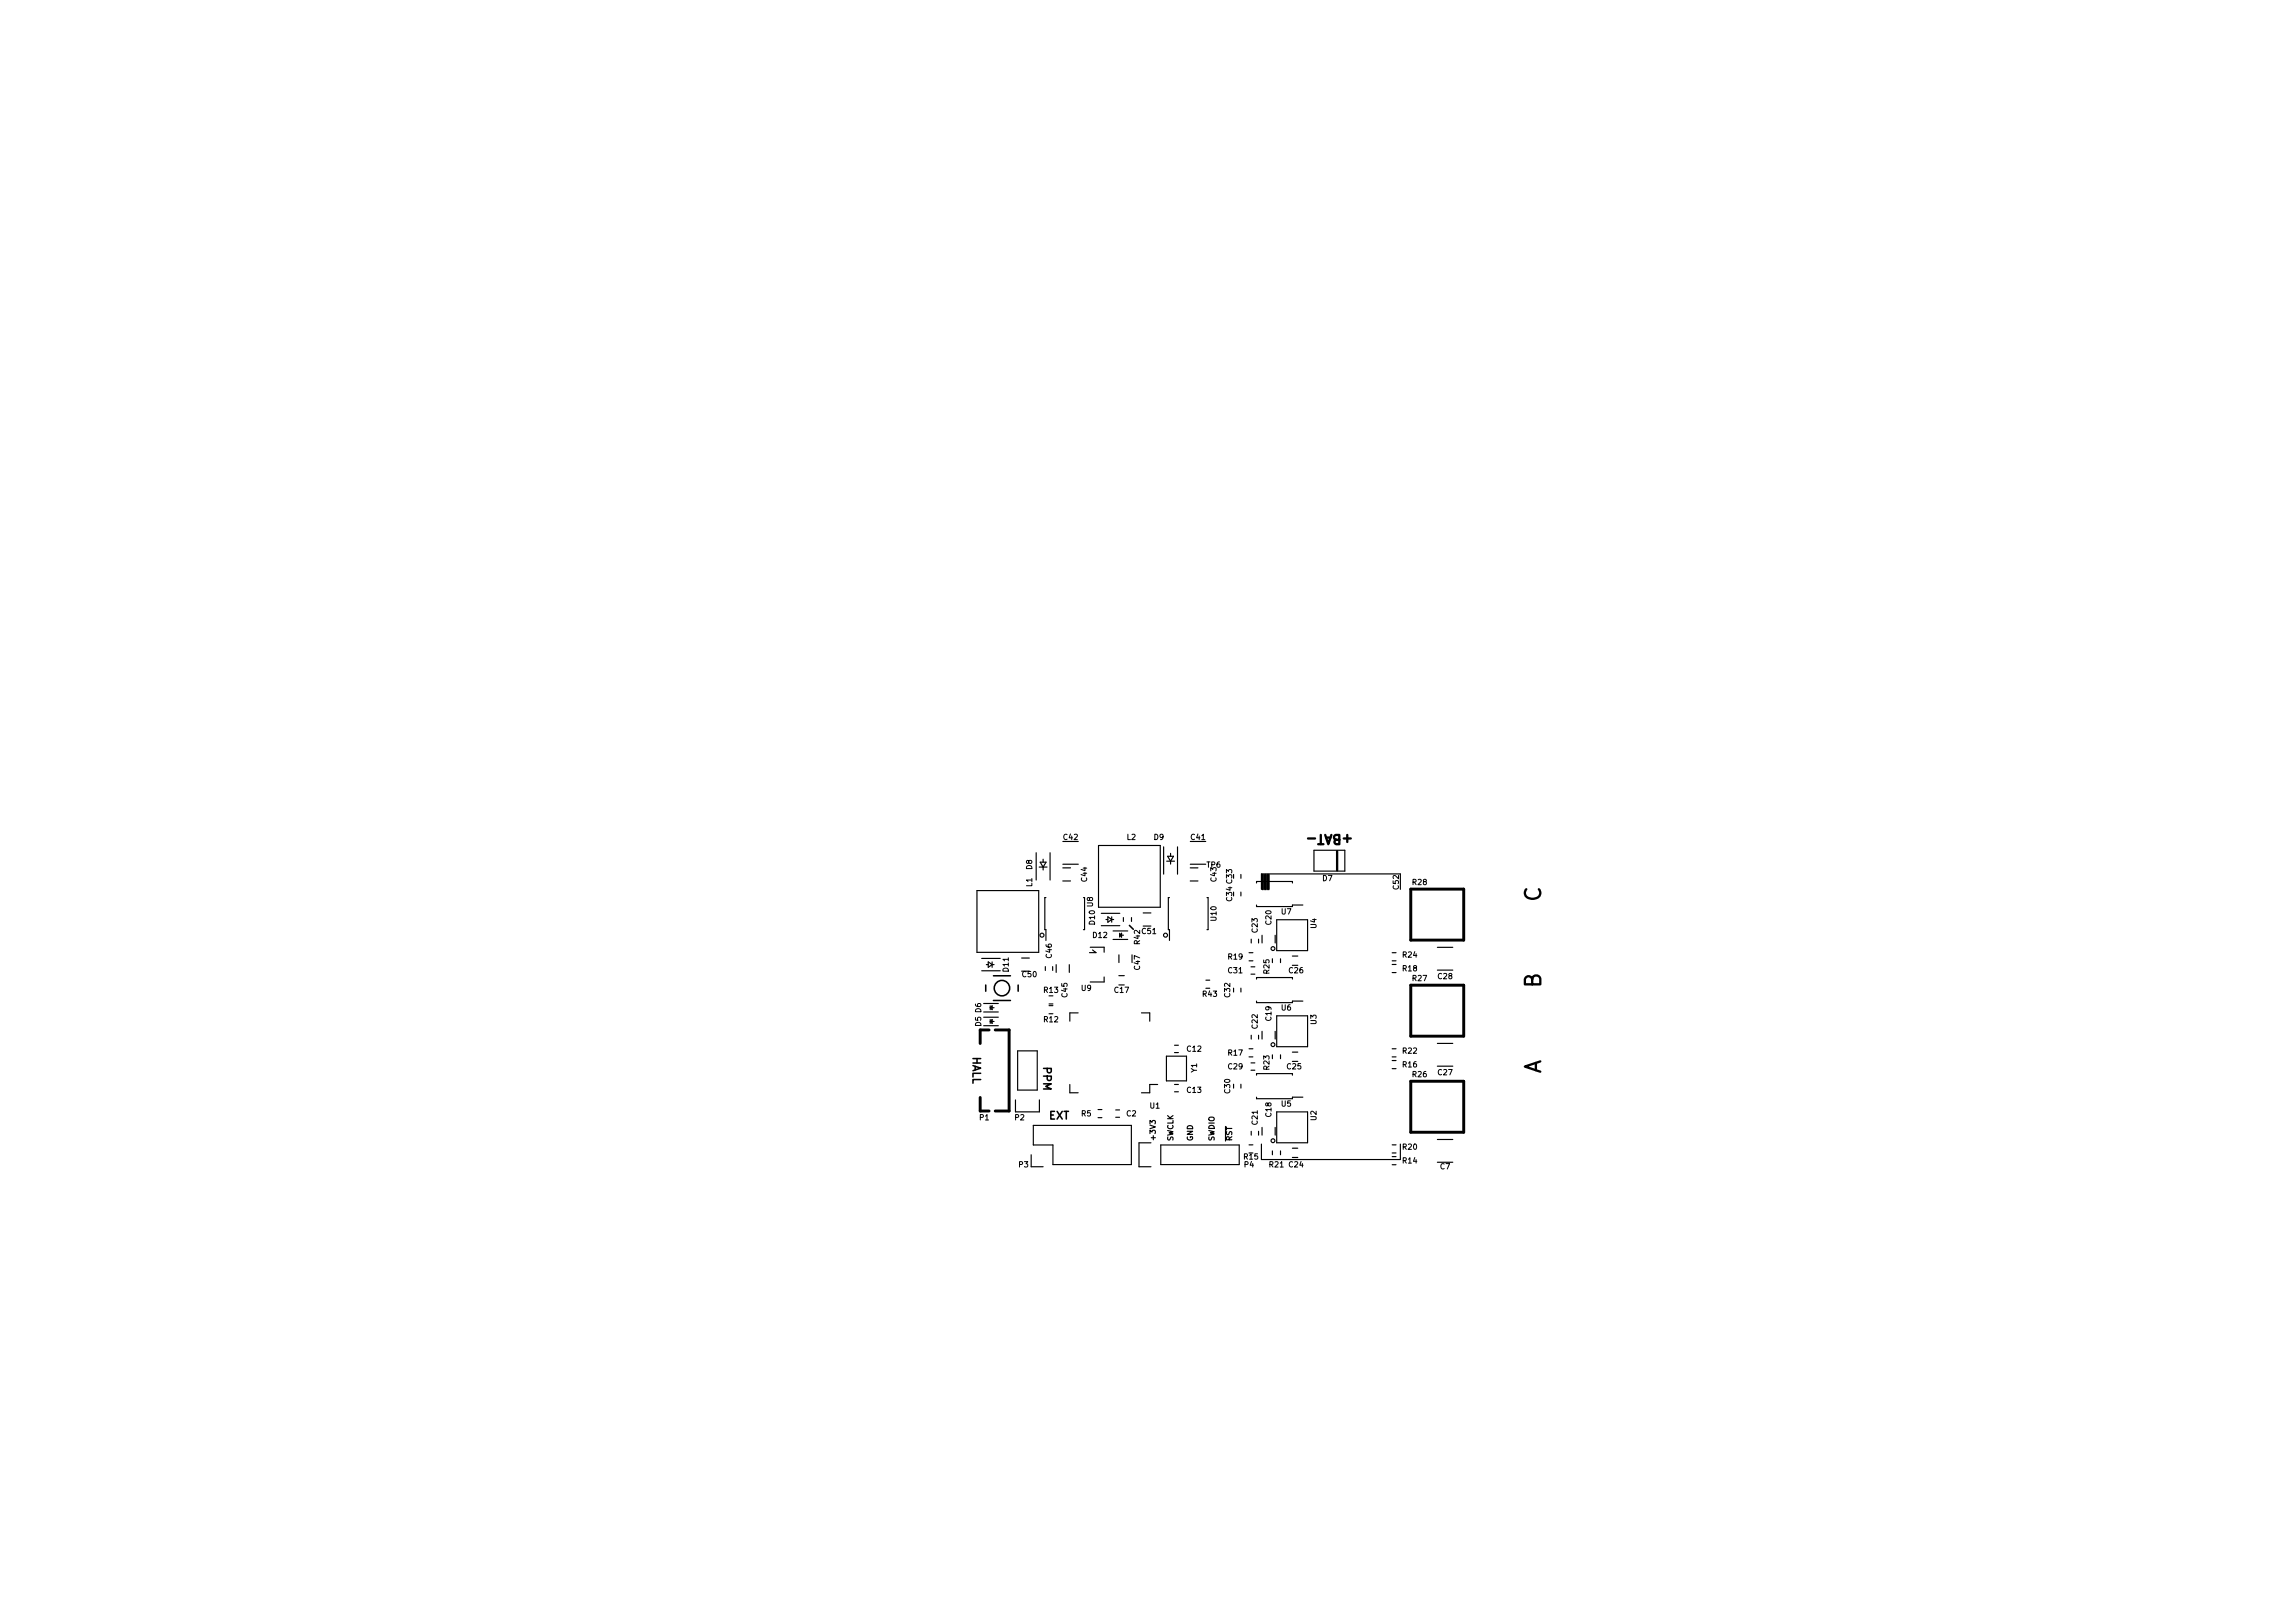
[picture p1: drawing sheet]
<svg xmlns="http://www.w3.org/2000/svg" width="297mm" height="210mm" viewBox="0 0 297 210" stroke-linecap="round" stroke-linejoin="round" font-family="sans-serif">
<defs><g id="words">
<g font-size="2.8">
<text x="199.6" y="116.8" transform="rotate(-90 199.6 116.8)">C</text>
<text x="199.6" y="128" transform="rotate(-90 199.6 128)">B</text>
<text x="199.6" y="139.2" transform="rotate(-90 199.6 139.2)">A</text>
</g>
<text font-size="1.7" x="174.7" y="108.1" transform="rotate(-180 174.7 108.1)">+BAT-</text>
<g font-size="1.4">
<text x="126" y="136.9" transform="rotate(90 126 136.9)">HALL</text>
<text x="135.1" y="138.2" transform="rotate(90 135.1 138.2)">PPM</text>
<text x="135.9" y="145">EXT</text>
</g>
<g font-size="1">
<text x="133.7" y="112.6" transform="rotate(-90 133.7 112.6)">D8</text>
<text x="137.8" y="108.8">C42</text>
<text x="146" y="108.8">L2</text>
<text x="149.5" y="108.8">D9</text>
<text x="154.3" y="108.8">C41</text>
<text x="156.3" y="112.4">TP6</text>
<text x="133.7" y="114.9" transform="rotate(-90 133.7 114.9)">L1</text>
<text x="140.8" y="114.2" transform="rotate(-90 140.8 114.2)">C44</text>
<text x="141.6" y="117.5" transform="rotate(-90 141.6 117.5)">U8</text>
<text x="141.8" y="119.8" transform="rotate(-90 141.8 119.8)">D10</text>
<text x="157.6" y="119.3" transform="rotate(-90 157.6 119.3)">U10</text>
<text x="157.6" y="114.2" transform="rotate(-90 157.6 114.2)">C43</text>
<text x="159.6" y="116.7" transform="rotate(-90 159.6 116.7)">C34 C33</text>
<text x="164.7" y="119.8" transform="rotate(-90 164.7 119.8)">C20</text>
<text x="166" y="118.5">U7</text>
<text x="171.3" y="114.1">D7</text>
<text x="181.2" y="115.2" transform="rotate(-90 181.2 115.2)">C52</text>
<text x="183" y="114.6">R28</text>
<text x="130.7" y="125.9" transform="rotate(-90 130.7 125.9)">D11</text>
<text x="136.2" y="124.1" transform="rotate(-90 136.2 124.1)">C46</text>
<text x="141.6" y="121.5">D12</text>
<text x="147.7" y="125.6" transform="rotate(-90 147.7 125.6)">C47</text>
<text x="147.7" y="122.3" transform="rotate(-90 147.7 122.3)">R42</text>
<text x="147.9" y="121">C51</text>
<text x="159.1" y="124.3">R19</text>
<text x="162.9" y="120.8" transform="rotate(-90 162.9 120.8)">C23</text>
<text x="170.5" y="120.3" transform="rotate(-90 170.5 120.3)">U4</text>
<text x="181.7" y="125.8">R18</text>
<text x="181.7" y="124">R24</text>
<text x="132.5" y="126.6">C50</text>
<text x="135.2" y="128.6">R13</text>
<text x="138.3" y="129.2" transform="rotate(-90 138.3 129.2)">C45</text>
<text x="140.1" y="128.4">U9</text>
<text x="144.4" y="128.6">C17</text>
<text x="155.8" y="129.1">R43</text>
<text x="159.1" y="126.1">C31</text>
<text x="159.4" y="129.2" transform="rotate(-90 159.4 129.2)">C32</text>
<text x="164.4" y="126.1" transform="rotate(-90 164.4 126.1)">R25</text>
<text x="166" y="130.9">U6</text>
<text x="167" y="126.1">C26</text>
<text x="183" y="127.1">R27</text>
<text x="186.3" y="126.8">C28</text>
<text x="127.1" y="133" transform="rotate(-90 127.1 133)">D5 D6</text>
<text x="135.2" y="132.4">R12</text>
<text x="153.8" y="136.2">C12</text>
<text x="159.1" y="136.7">R17</text>
<text x="162.9" y="133.2" transform="rotate(-90 162.9 133.2)">C22</text>
<text x="164.7" y="132.2" transform="rotate(-90 164.7 132.2)">C19</text>
<text x="170.5" y="132.7" transform="rotate(-90 170.5 132.7)">U3</text>
<text x="181.7" y="136.5">R22</text>
<text x="149" y="143.6">U1</text>
<text x="153.8" y="141.6">C13</text>
<text x="155" y="138.9" transform="rotate(-90 155 138.9)">Y1</text>
<text x="159.1" y="138.5">C29</text>
<text x="159.4" y="141.6" transform="rotate(-90 159.4 141.6)">C30</text>
<text x="164.4" y="138.6" transform="rotate(-90 164.4 138.6)">R23</text>
<text x="166" y="143.3">U5</text>
<text x="166.7" y="138.5">C25</text>
<text x="181.7" y="138.3">R16</text>
<text x="183" y="139.5">R26</text>
<text x="186.3" y="139.3">C27</text>
<text x="126.9" y="145.1">P1</text>
<text x="131.5" y="145.1">P2</text>
<text x="140.1" y="144.6">R5</text>
<text x="145.9" y="144.6">C2</text>
<text x="149.7" y="147.8" transform="rotate(-90 149.7 147.8)">+3V3</text>
<text x="152" y="147.8" transform="rotate(-90 152 147.8)">SWCLK</text>
<text x="154.5" y="147.8" transform="rotate(-90 154.5 147.8)">GND</text>
<text x="157.3" y="147.8" transform="rotate(-90 157.3 147.8)">SWDIO</text>
<text x="159.6" y="147.8" transform="rotate(-90 159.6 147.8)">RST</text>
<text x="162.9" y="145.7" transform="rotate(-90 162.9 145.7)">C21</text>
<text x="164.7" y="144.7" transform="rotate(-90 164.7 144.7)">C18</text>
<text x="170.5" y="145.1" transform="rotate(-90 170.5 145.1)">U2</text>
<text x="181.7" y="148.9">R20</text>
<text x="132" y="151.2">P3</text>
<text x="161.2" y="150.2">R15</text>
<text x="161.2" y="151.2">P4</text>
<text x="164.5" y="151.2">R21</text>
<text x="167" y="151.2">C24</text>
<text x="181.7" y="150.7">R14</text>
<text x="186.6" y="151.5">C7</text>
</g>
</g></defs>
<g fill="none" stroke="#000" stroke-width=".15">
<path d="M126.6 115.4h8v8h-8zM134.2 110.5v3.5M134.6 112.3h1M134.7 111.7h.8l-.4 .6zM135.1 111.3v.4M135.1 112.3v.4M135.5 116.3h-.2v4.1h.2v1.4M136 110.5v3.5M137.7 114.1h1M137.7 112.4h1M137.7 112h2M137.7 109h2"/>
<path d="M140.4 116.3h.1v4.1h-.1M142.3 109.5h8v8h-8zM142.7 118.3h2.4M142.7 119.9h2.4M143.3 119.1h.2M143.5 118.8l.5 .3-.5 .4zM144 119.1h.3M144 118.8v.7M145.5 118.9v.5M146.6 118.9v.5M148.1 118.3h1M150.7 109.7v3.5"/>
<path d="M151.1 111.6h1M151.3 110.9h.7l-.4 .7zM151.5 116.3h-.2v4.1h.2v1.4M151.6 110.5v.4M151.6 111.6v.3M152.5 109.7v3.5M154.2 114.1h1M154.2 112.4h1M154.2 112h2M154.2 109h2M156.4 116.3h.1v4.1h-.1M160.7 113.3v.5"/>
<path d="M160.7 115.6v.5M162.8 114.4v-.2h4.6v.2M162.8 117.2v.2h4.6v-.2h1.4M163.4 115.2v-2h18v2M165.4 119.2h4v4h-4zM170.2 110.2h4v2.7h-4zM127.2 124.2h2.4M127.2 125.8h2.4M127.4 132.9h1.9M127.4 131.8h1.9M127.4 131.1h1.9M127.4 130h1.9"/>
<path d="M127.8 125h.2M128 124.6l.5 .4-.5 .3zM128.3 130.3v.5M128.3 132.1v.5M128.3 132.3h.5M128.3 130.6h.5M128.5 125h.3M128.5 124.6v.7M128.5 132.1v.5l-.2-.3zM128.5 130.3v.5l-.2-.2zM131.8 136.1h2.6v5.1h-2.6zM132.3 124.1h1"/>
<path d="M135.4 125.2v.5M135.9 130.3h.5M135.9 131.3h.5M135.9 129h.5M135.9 130.1h.5M136.4 125.2v.5M136.8 125v1M138.5 125v1M139.7 131.2h-1.1v1.1M141.2 122.7h1.8v.7M141.5 123.1l.5 .3h-.9M143 126.6v.6h-1.8"/>
<path d="M144.2 121.7h1.9M144.2 120.6h1.9M144.9 126.4h.7M144.9 123.7v1M145 120.9v.5M145 121.2l.3-.3v.5zM145.1 121.2h.4M147.9 131.2h1v1.1M151.1 136.8h2.6v3.2h-2.6zM152.2 136.4h.4M152.2 135.4h.4M156.2 127h.5"/>
<path d="M156.2 128h.5M159.8 128v.5M160.7 128v.5M161.8 135.9h.5M161.8 136.9h.5M161.8 123.4h.5M161.8 124.5h.5M162.1 138.6h.5M162.1 137.7h.5M162.1 126.2h.5M162.1 125.2h.5M162.1 121.7v.5"/>
<path d="M162.1 134.1v.5M162.8 126.8v-.2h4.6v.2M162.8 129.7v.2h4.6v-.2h1.4M162.8 139.3v-.2h4.6v.2M163 121.7v.5M163 134.1v.5M163.5 121.2v1M163.5 133.6v1M164.8 124.2v.5M164.8 136.7v.5M165.2 121.2v1M165.2 133.6v1"/>
<path d="M165.4 131.6h4v4h-4zM165.9 124.2v.5M165.9 136.7v.5M167.4 136.3h.7M167.4 123.9h.7M180.3 137.4h.5M180.3 138.4h.5M180.3 135.9h.5M180.3 136.9h.5M180.3 124.9h.5M180.3 126h.5M180.3 123.4h.5"/>
<path d="M180.3 124.5h.5M186.2 138.1h2M186.2 135.2h2M186.2 125.7h2M186.2 122.7h2M131.5 142.5v1.5h3.1v-1.5M133.6 149.6v1.6h1.5M133.9 145.8h12.7v5.1h-10.2v-2.6h-2.5zM138.6 140.5v1.1h1.1M142.2 144.8h.5M142.2 143.7h.5M144.5 143.8h.5"/>
<path d="M144.5 144.7h.5M149 145.6v-.4l.2 .2 .1-.2h.3l.1 .1-.1 .3M149.1 148.1h-1.6v3.1h1.6M150 140.5h-1.1v1.1h-1M150.4 148.3h10.1v2.6h-10.1zM152.2 140.5h.4M152.2 141.4h.4M158.8 145.9v1.9M159.8 140.5v.5M160.7 140.5v.5M161.8 148.3h.5M162.1 146.6v.5"/>
<path d="M162.8 142.1v.2h4.6v-.2h1.4M163 146.6v.5M163.4 148.2v2h18v-2M163.5 146.1v1M164.8 149.1v.5M165.2 146.1v1M165.4 144h4v4h-4zM165.9 149.1v.5M167.4 149.9h.7M167.4 148.7h.7M180.3 150.9h.5M180.3 148.3h.5"/>
<path d="M180.3 149.8h.5M180.3 149.4h.5M186.2 150.6h2M186.2 147.6h2"/>
<circle cx="135" cy="121.1" r=".26"/>
<circle cx="151" cy="121.1" r=".26"/>
<circle cx="164.9" cy="135.3" r=".25"/>
<circle cx="164.9" cy="122.9" r=".25"/>
<circle cx="164.9" cy="147.8" r=".25"/>
</g>
<g fill="none" stroke="#000" stroke-width=".2">
<path d="M146.3 119.9l.5 .5M127.7 127.6v.8M128.7 126.4h2.2M128.7 129.6h2.2M131.9 127.6v.8"/>
<circle cx="129.8" cy="128" r="1"/>
</g>
<path d="M163.6 113.3v1.9M163.8 113.3v1.9M164 113.3v1.9M164.2 113.3v1.9M164.4 113.3v1.9" fill="none" stroke="#000" stroke-width=".25"/>
<path d="M173.2 110.3v2.5" fill="none" stroke="#000" stroke-width=".3"/>
<path d="M182.8 115.2h6.8v6.6h-6.8zM128.1 133.4h-1.1v1.8M128.9 133.4h1.8v10.5h-1.8M182.8 127.6h6.8v6.6h-6.8zM127 142.2v1.7h1.1M182.8 140.1h6.8v6.6h-6.8z" fill="none" stroke="#000" stroke-width=".38"/>
<use href="#words"/>
</svg>
